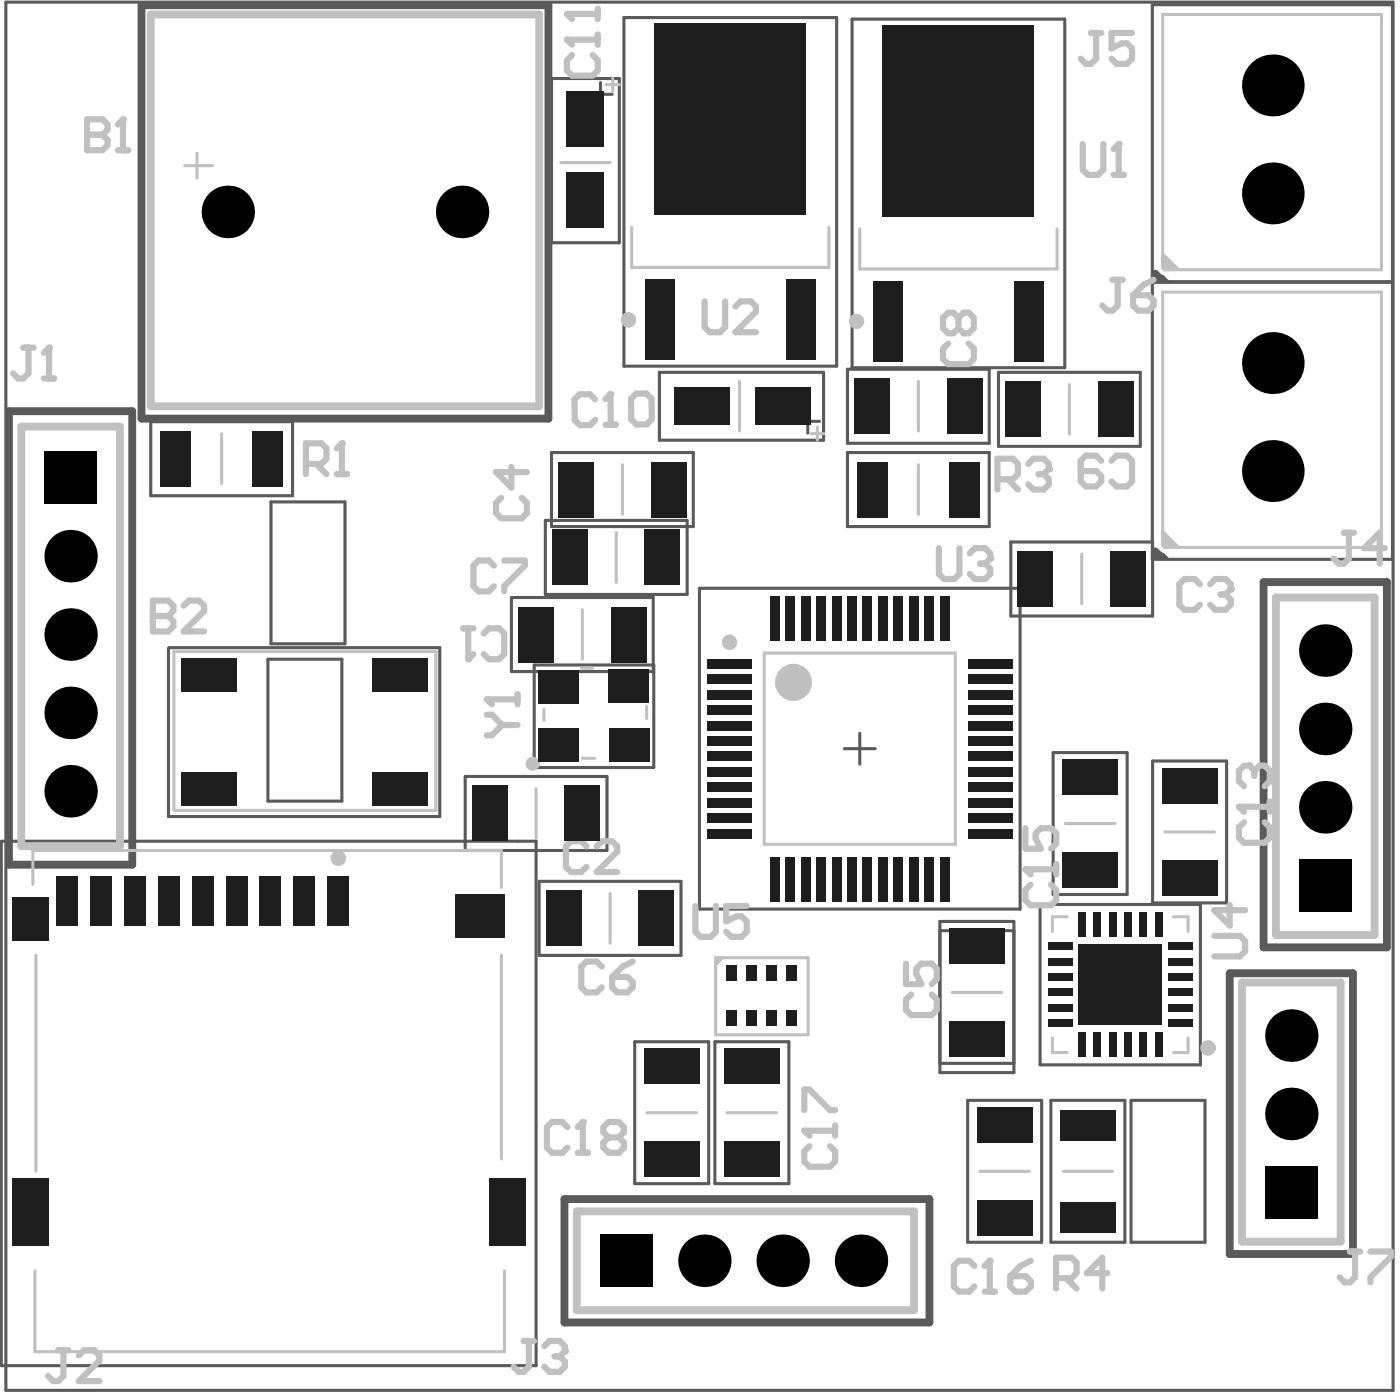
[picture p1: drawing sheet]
<svg xmlns="http://www.w3.org/2000/svg" width="151mm" height="150mm" viewBox="0 0 151 150" stroke-linecap="round" stroke-linejoin="round" font-family="sans-serif">
<g fill="#5a5a5a">
<path d="M124.3 29.1h.5l.6 .7-1.1-.1 .7 .7h-.7v-.7h1.2l.7 .7h-1.9z"/>
<path d="M124.3 59h.5l.6 .7-1.1-.1 .7 .7h-.7v-.7h1.2l.7 .7h-1.9z"/>
</g>
<g fill="none" stroke="#5a5a5a" stroke-width=".33">
<path d="M.6 .2h149.6v149.7h-149.6zM59.5 8.5h7.3v17.7h-7.3zM63.5 10.2h2.5M64.8 8.9v2.5M67.3 1.9h22.9v37.6h-22.9zM78.8 19v3.3M91.9 2.1h22.9v37.5h-22.9zM103.4 19.2v3.3M124.3 .5h25.9l-.1 29.9h-25.8zM77.1 20.7h3.3M91.4 39.8h15.3v8h-15.3zM101.7 20.9h3.3"/>
<path d="M124.3 30.4h25.9l-.1 29.9h-25.8zM16.3 45.5h15.3v7.9h-15.3zM29.2 54.1h8v15.3h-8zM58.8 56.1h15.3v8h-15.3zM59.5 48.8h15.3v8h-15.3zM71.1 40.1h17.7v7.4h-17.7zM85.9 45.4h2.5M87.1 44.2v2.5M91.4 48.8h15.3v8h-15.3zM107.7 40.1h15.3v8h-15.3zM109 58.4h15.3v8h-15.3zM18.3 69.8h29.1v18.2h-29.2v-18.1z"/>
<path d="M28.9 71.1h8v15.3h-8zM55.2 64.4h15.3v8h-15.3zM57.6 71.7h12.9v11h-12.9zM75.4 63.4h34.6v34.6h-34.6zM92.7 79.1v3.3M.1 90.7h57.7v56.5h-57.7zM50.2 83.7h15.3v8h-15.3zM58.1 95h15.3v8h-15.3zM91.1 80.7h3.3M101.4 99.3h7.9v16.3h-7.9zM112.2 97.5h17.3v17.3h-17.3zM113.6 81.1h8v15.3h-8z"/>
<path d="M124.3 82h8v15.3h-8zM68.5 112.3h7.9v15.3h-7.9zM77.1 112.3h8v15.3h-8zM101.4 100.3h7.9M101.4 114.6h7.9M104.4 118.6h7.9v15.3h-7.9zM113.3 118.6h8v15.3h-8zM119.2 106.2h3.3M120.8 104.5v3.3M122 118.6h8v15.3h-8z"/>
</g>
<g fill="none" stroke="#5a5a5a" stroke-width=".85">
<path d="M15.3 .6h43.8v44.5h-43.8zM1 44.3h13.3v48.9h-13.3zM136.3 62.8h13.3v39.3h-13.3zM132.6 104.9h13.3v30.3h-13.3zM60.9 129.3h39.3v13.3h-39.3z"/>
<circle cx="59.4" cy="80.5" r=".33"/>
</g>
<g fill="#c0c0c0">
<path d="M77.2 103.2h.8l.1 .1-1 1z"/>
<path d="M125.2 27.5l.3-.2 1.9 1.9h-1.7l-.5-.5z"/>
<path d="M125.2 57.4l.3-.2 1.9 1.9h-1.7l-.5-.4z"/>
</g>
<g fill="none" stroke="#c0c0c0" stroke-width=".33">
<path d="M19.9 17.9h3M21.2 16.5v2.7M60.5 17.5h5.3M65.4 9.1h1.4M66.1 8.4v1.4M68.1 24.5v4.3h21.3v-4.3M92.7 24.7v4.3h21.3v-4.3M125.4 28.9v-27.3h23.6v27.5h-23.4M23.9 46.8v5.3M66.5 57.4v5.4M67.1 50.1v5.4M79.8 41.1v5.4"/>
<path d="M87.4 46.7h1.5M88.2 46v1.5M99 41.1v5.4M99 50.1v5.4M115.3 41.5v5.3M116.7 59.7v5.4M125.4 58.8v-27.3h23.6v27.5h-23.4M58.7 76.5v1.2M62.7 72h1.2M62.8 65.7v5.4M69.7 76.1v1.4M82.4 70.4h20.6v20.6h-20.6z"/>
<path d="M3.5 95.3v-3.6h50.6v4M18.8 87.3v-17.1h28.2v17.2h-28.2M57.8 85v5.4M62.8 81.7h1.3M65.8 96.3v5.4M114.9 88.8h5.3M115.1 98.8h-1.6v1.6M125.6 89.7h5.4M126.6 98.8h1.5v1.6M3.9 103v23.3M54.1 103v21.9M69.8 120h5.3"/>
<path d="M77.2 103.2h10v8.4h-10zM78.4 120h5.4M102.7 107h5.3M113.5 111.9v1.6h1.6M128.1 111.9v1.6h-1.5M3.8 137v8.7h50.6v-8.7M105.7 126.3h5.3M114.7 126.3h5.3"/>
</g>
<path d="M16.3 1.6h41.8v42.2h-41.8zM2.3 46h10.6v45.2h-10.6zM137.6 64.4h10.6v36.4h-10.6zM134 105.9h10.6v28h-10.6zM62.2 130.6h36.4v10.6h-36.4z" fill="none" stroke="#c0c0c0" stroke-width=".85"/>
<path d="M52.5 77.1h.6l1.1 1.1M52.5 75.4h3.3M54.2 78.2l-1.1 1.1h-.6M54.2 78.2h1.6M55.8 74.8v1.1M132.6 97.6v2.2l-1.6-1.7h3.3M131 100.9h2.7l.6 .5v1.2l-.6 .5h-2.7M145.6 134.9h1.1M146.1 134.9v2.8l-.5 .5h-.6l-.5-.5M147.8 134.9h2.2v.6l-2.2 2.2v.5" fill="none" stroke="#c0c0c0" stroke-width=".67"/>
<circle cx="52.5" cy="75.4" r=".33" fill="#c0c0c0"/>
<path d="M101.3 59.1v2.8l.5 .5h1.1l.6-.5v-2.8M104.6 59.7l.5-.6h1.1l.6 .6v.5M52.5 75.4l.6 .5M75 97.7v2.7l.5 .6h1.2l.5-.6v-2.7M80.5 97.7h-2.2v1.6l1.1-.5h.6l.5 .5v1.1l-.5 .6h-1.1l-.6-.6" fill="none" stroke="#c0c0c0" stroke-width=".67"/>
<circle cx="106.8" cy="60.2" r=".33" fill="#c0c0c0"/>
<path d="M116.8 15.5v2.8l.5 .6h1.1l.6-.6v-2.8M120.1 18.9h1.1M120.7 15.5v3.4M76 32.5v2.8l.5 .5h1.2l.5-.5v-2.8M79.3 33l.6-.5h1.1l.5 .5v.6l-2.2 2.2h2.2M105.7 60.8h.5M106.2 60.8l.6 .5v.6l-.6 .5h-1.1l-.5-.5M106.8 60.2l-.6 .6" fill="none" stroke="#c0c0c0" stroke-width=".67"/>
<circle cx="120.7" cy="15.5" r=".33" fill="#c0c0c0"/>
<path d="M120.7 15.5l-.6 .6M107.6 51.7h1.6l.6-.6v-1.1l-.6-.5h-1.6v3.3M108.7 51.7l1.1 1.1M110.9 50l.6-.5h1.1l.5 .5v.6M113.9 137.8h1.7l.5-.5v-1.2l-.5-.5h-1.7v3.3M115 137.8l1.1 1.1M119.4 137.3h-2.2l1.7-1.7v3.3" fill="none" stroke="#c0c0c0" stroke-width=".67"/>
<circle cx="113.1" cy="50.6" r=".33" fill="#c0c0c0"/>
<path d="M33 50h1.7l.5-.5v-1.2l-.5-.5h-1.7v3.3M34.1 50l1.1 1.1M36.3 51.1h1.1M36.9 47.8v3.3M112 51.1h.6M112.6 51.1l.5 .6v.5l-.5 .6h-1.1l-.6-.6M113.1 50.6l-.5 .5" fill="none" stroke="#c0c0c0" stroke-width=".67"/>
<circle cx="36.9" cy="47.8" r=".33" fill="#c0c0c0"/>
<g fill="none" stroke="#c0c0c0" stroke-width=".67">
<path d="M117.7 3.6h1.1M118.2 3.6v2.7l-.5 .6h-.6l-.5-.6M122.1 3.6h-2.2v1.6l1.1-.5h.5l.6 .5v1.1l-.6 .6h-1.1l-.5-.6M120 30.2h1.1M120.5 30.2v2.7l-.5 .6h-.6l-.5-.6M122.2 31.8h1.7l.5 .6v.5l-.5 .6h-1.1l-.6-.6zM124.4 30.2l-1.1 .5-1.1 1.1M36.9 47.8l-.6 .5M144.9 57.4h1.1M145.5 57.4v2.8l-.6 .6h-.5l-.6-.6M149.4 59.1h-2.3l1.7-1.7v3.4M56.5 144.6h1.1"/>
<path d="M57 144.6v2.7l-.5 .6h-.6l-.5-.6M58.7 145.1l.6-.5h1.1l.5 .5v.6"/>
</g>
<circle cx="60.9" cy="145.7" r=".33" fill="#c0c0c0"/>
<path d="M2.5 37.5h1.1M3.1 37.5v2.8l-.6 .5h-.5l-.6-.5M5.3 37.5v3.3M4.7 40.8h1.1M6.3 145.6h1.1M6.8 145.6v2.7l-.5 .6h-.6l-.5-.6M8.5 146.1l.6-.5h1.1l.5 .5v.6l-2.2 2.2h2.2M59.8 146.2h.6M60.4 146.2l.5 .6v.5l-.5 .6h-1.1l-.6-.6M60.9 145.7l-.5 .5" fill="none" stroke="#c0c0c0" stroke-width=".67"/>
<circle cx="5.3" cy="37.5" r=".33" fill="#c0c0c0"/>
<path d="M5.3 37.5l-.6 .5M61.2 121.5l-.6-.5h-1.1l-.5 .5v2.2l.5 .6h1.1l.6-.6M62.3 124.3h1.1M62.9 121v3.3" fill="none" stroke="#c0c0c0" stroke-width=".67"/>
<circle cx="62.9" cy="121" r=".33" fill="#c0c0c0"/>
<path d="M62.9 121l-.6 .5M65.6 122.6l-.5-.5v-.6l.5-.5h1.1l.6 .5v.6l-.6 .5M65.6 122.6l-.5 .6v.5l.5 .6h1.1l.6-.6v-.5l-.6-.6M65.6 122.6h1.1M86.7 121.9h3.4M87.3 123.6l-.6 .5v1.1l.6 .6h2.2l.6-.6v-1.1l-.6-.5M90.1 121.3v1.2" fill="none" stroke="#c0c0c0" stroke-width=".67"/>
<circle cx="86.7" cy="121.9" r=".33" fill="#c0c0c0"/>
<path d="M86.7 119.7v-2.2h.6l2.2 2.2h.6M86.7 121.9l.6 .6M105.1 136.5l-.6-.6h-1.1l-.5 .6v2.2l.5 .5h1.1l.6-.5M106.2 139.2h1.1M106.7 135.9v3.3" fill="none" stroke="#c0c0c0" stroke-width=".67"/>
<circle cx="106.7" cy="135.9" r=".33" fill="#c0c0c0"/>
<path d="M110.6 93.7h3.3M111.1 95.4l-.5 .5v1.1l.5 .6h2.3l.5-.6v-1.1l-.5-.5M113.9 93.2v1.1M106.7 135.9l-.5 .6M109 137.6h1.6l.6 .5v.6l-.6 .5h-1.1l-.5-.5zM111.2 135.9l-1.1 .6-1.1 1.1" fill="none" stroke="#c0c0c0" stroke-width=".67"/>
<circle cx="110.6" cy="93.7" r=".33" fill="#c0c0c0"/>
<path d="M110.6 93.7l.5 .6M110.6 89.3v2.2h1.7l-.6-1.1v-.6l.6-.5h1.1l.5 .5v1.1l-.5 .6M133.6 87h3.3M134.2 88.6l-.6 .6v1.1l.6 .6h2.2l.5-.6v-1.1l-.5-.6M136.9 86.4v1.1" fill="none" stroke="#c0c0c0" stroke-width=".67"/>
<circle cx="133.6" cy="87" r=".33" fill="#c0c0c0"/>
<path d="M133.6 87l.6 .5M134.7 82.5h-.5l-.6 .6v1.1l.6 .6" fill="none" stroke="#c0c0c0" stroke-width=".67"/>
<circle cx="134.7" cy="82.5" r=".33" fill="#c0c0c0"/>
<path d="M61.1 4.3h3.4M61.7 5.9l-.6 .6v1.1l.6 .6h2.2l.6-.6v-1.1l-.6-.6M64.5 3.7v1.1M134.7 82.5l.6 .6M135.3 83.1v.6M135.3 83.1l.5-.6h.6l.5 .6v1.1l-.5 .6" fill="none" stroke="#c0c0c0" stroke-width=".67"/>
<circle cx="61.1" cy="4.3" r=".33" fill="#c0c0c0"/>
<path d="M61.1 4.3l.6 .5M61.1 1.5h3.4M64.5 1v1.1" fill="none" stroke="#c0c0c0" stroke-width=".67"/>
<circle cx="61.1" cy="1.5" r=".33" fill="#c0c0c0"/>
<path d="M61.1 1.5l.6 .6M64.2 43l-.6-.5h-1.1l-.5 .6v2.2l.6 .5h1.1l.5-.5M65.8 42.5l.1 3.3M66.4 45.8h-1.1" fill="none" stroke="#c0c0c0" stroke-width=".67"/>
<circle cx="65.8" cy="42.5" r=".33" fill="#c0c0c0"/>
<g fill="none" stroke="#c0c0c0" stroke-width=".67">
<path d="M102.3 37l-.6 .6v1.1l.6 .6h2.2l.5-.6v-1.1l-.5-.6M103.4 34.3l-.6-.6h-.5l-.6 .6v1.1l.6 .5h.5l.6-.5M103.4 34.3l.5-.6h.6l.5 .6v1.1l-.5 .5h-.6l-.5-.5M103.4 34.3v1.1M54 53.7l-.5 .5v1.1l.5 .6h2.3l.5-.6v-1.1l-.5-.5M55.2 50.3v2.3l-1.7-1.7h3.3M65.8 42.5l-.5 .5M68.6 42.4h1.1l.6 .6v2.2l-.6 .5-1.1 .1-.5-.6v-2.2zM118.8 49.7l-.6-.6h-1.1l-.5 .6v2.2l.5 .5h1.1l.6-.5v-.6l-.6-.5h-1.6M119.9 49.7l.5-.6h1.1l.6 .6v2.2l-.6 .5h-1.1l-.5-.5M53.3 61l-.6-.6h-1.1l-.5 .6v2.2l.5 .6h1.1l.6-.6M54.4 60.4h2.2v.6l-2.2 2.2v.6"/>
<path d="M129.4 63l-.5-.6h-1.2l-.5 .6v2.2l.5 .5h1.2l.5-.5M130.5 63l.6-.6h1.1l.5 .6v.5M64.9 104.2l-.5-.5h-1.2l-.5 .5v2.2l.5 .6h1.2l.5-.6M66 105.3h1.7l.5 .6v.5l-.5 .6h-1.1l-.6-.6zM68.2 103.7l-1.1 .5-1.1 1.1M97.7 103.9v2.2h1.7l-.6-1.1v-.6l.6-.5h1.1l.5 .5v1.1l-.5 .6M98.3 107.2l-.6 .6v1.1l.6 .5h2.2l.5-.5v-1.1l-.5-.6"/>
</g>
<circle cx="132.7" cy="63.5" r=".33" fill="#c0c0c0"/>
<path d="M49.9 67.7h1.2M50.5 67.7v3.4M52.2 68.3l.5-.6h1.1l.6 .6v2.2l-.6 .6h-1.1l-.5-.6M131.6 64.1h.6M132.2 64.1l.5 .5v.6l-.5 .5h-1.1l-.6-.5M132.7 63.5l-.5 .6M63.2 91.2l-.5-.5h-1.1l-.6 .5v2.3l.6 .5h1.1l.5-.5M64.4 91.2l.5-.5h1.1l.6 .5v.6l-2.2 2.2h2.2" fill="none" stroke="#c0c0c0" stroke-width=".67"/>
<circle cx="50.5" cy="71.1" r=".33" fill="#c0c0c0"/>
<path d="M16.5 64.8v3.3h1.6l.6-.6v-.5l-.6-.6h-1.6M51.1 70.5l-.6 .6" fill="none" stroke="#c0c0c0" stroke-width=".67"/>
<circle cx="16.5" cy="66.4" r=".33" fill="#c0c0c0"/>
<path d="M9.4 12.9v3.3h1.7l.5-.6v-.5l-.5-.6h-1.7M16.5 64.8h1.6l.6 .5v.6l-.6 .5h-1.6M19.8 65.3l.6-.5h1.1l.5 .5v.6l-2.2 2.2h2.2" fill="none" stroke="#c0c0c0" stroke-width=".67"/>
<circle cx="9.4" cy="14.5" r=".33" fill="#c0c0c0"/>
<path d="M9.4 12.9h1.7l.5 .5v.6l-.5 .5h-1.7M12.7 16.2h1.1M13.3 12.9v3.3" fill="none" stroke="#c0c0c0" stroke-width=".67"/>
<circle cx="13.3" cy="12.9" r=".33" fill="#c0c0c0"/>
<path d="M13.3 12.9l-.6 .5" fill="none" stroke="#c0c0c0" stroke-width=".67"/>
<g fill="none" stroke="#c0c0c0" stroke-width=".83">
<circle cx="67.8" cy="34.5" r=".42"/>
<circle cx="92.4" cy="34.7" r=".42"/>
<circle cx="78.7" cy="69.2" r=".42"/>
<circle cx="36.5" cy="92.5" r=".42"/>
<circle cx="130.3" cy="113" r=".42"/>
</g>
<circle cx="57.4" cy="82.3" r=".33" fill="none" stroke="#c0c0c0" stroke-width=".85"/>
<circle cx="85.6" cy="73.6" r="1" fill="none" stroke="#c0c0c0" stroke-width="2"/>
<g fill="#000">
<path d="M4.8 48.7h5.6v5.6h-5.6z" fill-rule="evenodd"/>
<path d="M140.1 92.7h5.7v5.6h-5.7z" fill-rule="evenodd"/>
<path d="M64.7 133.1h5.7v5.6h-5.7z" fill-rule="evenodd"/>
<path d="M136.4 125.7h5.7v5.7h-5.7z" fill-rule="evenodd"/>
</g>
<g fill="#000">
<circle cx="137.3" cy="9.2" r="3.3"/>
<circle cx="24.6" cy="22.8" r="2.83"/>
<circle cx="49.8" cy="22.8" r="2.83"/>
<circle cx="137.3" cy="39.1" r="3.3"/>
<circle cx="137.3" cy="20.9" r="3.3"/>
<circle cx="7.6" cy="60" r="2.83"/>
<circle cx="137.3" cy="50.8" r="3.3"/>
<circle cx="7.6" cy="68.4" r="2.83"/>
<circle cx="7.6" cy="76.9" r="2.83"/>
<circle cx="142.9" cy="78.6" r="2.83"/>
<circle cx="142.9" cy="70.1" r="2.83"/>
<circle cx="7.6" cy="85.3" r="2.83"/>
<circle cx="142.9" cy="87" r="2.83"/>
<circle cx="139.3" cy="111.6" r="2.83"/>
<circle cx="76" cy="135.9" r="2.83"/>
<circle cx="84.4" cy="135.9" r="2.83"/>
<circle cx="92.9" cy="135.9" r="2.83"/>
<circle cx="139.3" cy="120.1" r="2.83"/>
</g>
<g fill="#1e1e1e">
<path d="M94.2 30.3h3.2v8.7h-3.2z" fill-rule="evenodd"/>
<path d="M109.4 30.3h3.1v8.7h-3.1z" fill-rule="evenodd"/>
<path d="M95.2 2.7h16.3v20.6h-16.3z" fill-rule="evenodd"/>
<path d="M58 72.2h4.4v3.7h-4.4z" fill-rule="evenodd"/>
<path d="M65.6 72.2h4.4v3.6h-4.4z" fill-rule="evenodd"/>
<path d="M58 78.5h4.4v3.7h-4.4z" fill-rule="evenodd"/>
<path d="M65.7 78.5h4.3v3.7h-4.3z" fill-rule="evenodd"/>
<path d="M109.8 59.4h3.8v6h-3.8z" fill-rule="evenodd"/>
<path d="M119.7 59.4h3.9v6h-3.9z" fill-rule="evenodd"/>
<path d="M69.5 57.1h3.9v6h-3.9z" fill-rule="evenodd"/>
<path d="M59.6 57.1h3.8v6h-3.8z" fill-rule="evenodd"/>
<path d="M116.3 101.8h9v8.7h-9z" fill-rule="evenodd"/>
<path d="M124.6 111.3h.8v2.7h-.8z" fill-rule="evenodd"/>
<path d="M122.9 111.3h.8v2.7h-.8z" fill-rule="evenodd"/>
<path d="M121.2 111.3h.9v2.7h-.9z" fill-rule="evenodd"/>
<path d="M119.6 111.3h.8v2.7h-.8z" fill-rule="evenodd"/>
<path d="M117.9 111.3h.8v2.7h-.8z" fill-rule="evenodd"/>
<path d="M116.2 111.3h.9v2.7h-.9z" fill-rule="evenodd"/>
<path d="M113 109.9h2.7v.8h-2.7z" fill-rule="evenodd"/>
<path d="M113 108.2h2.7v.9h-2.7z" fill-rule="evenodd"/>
<path d="M113 106.6h2.7v.8h-2.7z" fill-rule="evenodd"/>
<path d="M113 104.9h2.7v.8h-2.7z" fill-rule="evenodd"/>
<path d="M113 103.2h2.7v.9h-2.7z" fill-rule="evenodd"/>
<path d="M113 101.6h2.7v.8h-2.7z" fill-rule="evenodd"/>
<path d="M116.2 98.3h.9v2.7h-.9z" fill-rule="evenodd"/>
<path d="M117.9 98.3h.8v2.7h-.8z" fill-rule="evenodd"/>
<path d="M119.6 98.3h.8v2.7h-.8z" fill-rule="evenodd"/>
<path d="M121.2 98.3h.9v2.7h-.9z" fill-rule="evenodd"/>
<path d="M122.9 98.3h.8v2.7h-.8z" fill-rule="evenodd"/>
<path d="M124.6 98.3h.8v2.7h-.8z" fill-rule="evenodd"/>
<path d="M126 101.6h2.6v.8h-2.6z" fill-rule="evenodd"/>
<path d="M126 103.2h2.6v.9h-2.6z" fill-rule="evenodd"/>
<path d="M126 104.9h2.6v.8h-2.6z" fill-rule="evenodd"/>
<path d="M126 106.6h2.6v.8h-2.6z" fill-rule="evenodd"/>
<path d="M126 108.2h2.6v.9h-2.6z" fill-rule="evenodd"/>
<path d="M126 109.9h2.6v.8h-2.6z" fill-rule="evenodd"/>
<path d="M102.4 100.1h6v3.8h-6z" fill-rule="evenodd"/>
<path d="M102.4 110.1h6v3.8h-6z" fill-rule="evenodd"/>
<path d="M65.9 65.4h3.8v6h-3.8z" fill-rule="evenodd"/>
<path d="M55.9 65.4h3.8v6h-3.8z" fill-rule="evenodd"/>
<path d="M61.1 9.9h4.1v6h-4.1z" fill-rule="evenodd"/>
<path d="M61.1 9.9h4.1v6h-4.1z" fill-rule="evenodd"/>
<path d="M61.1 18.6h4.1v6h-4.1z" fill-rule="evenodd"/>
<path d="M69.6 30.2h3.2v8.6h-3.2z" fill-rule="evenodd"/>
<path d="M84.8 30.2h3.1v8.6h-3.1z" fill-rule="evenodd"/>
<path d="M70.6 2.6h16.3v20.6h-16.3z" fill-rule="evenodd"/>
<path d="M19.6 83.2h6v3.7h-6z" fill-rule="evenodd"/>
<path d="M40.2 83.2h6v3.7h-6z" fill-rule="evenodd"/>
<path d="M40.2 70.9h6v3.7h-6z" fill-rule="evenodd"/>
<path d="M19.6 70.9h6v3.7h-6z" fill-rule="evenodd"/>
<path d="M35.3 94.4h2.3v5.4h-2.3z" fill-rule="evenodd"/>
<path d="M31.7 94.4h2.3v5.4h-2.3z" fill-rule="evenodd"/>
<path d="M28 94.4h2.3v5.4h-2.3z" fill-rule="evenodd"/>
<path d="M24.4 94.4h2.3v5.4h-2.3z" fill-rule="evenodd"/>
<path d="M20.7 94.4h2.3v5.4h-2.3z" fill-rule="evenodd"/>
<path d="M17 94.4h2.4v5.4h-2.4z" fill-rule="evenodd"/>
<path d="M13.4 94.4h2.3v5.4h-2.3z" fill-rule="evenodd"/>
<path d="M9.7 94.4h2.4v5.4h-2.4z" fill-rule="evenodd"/>
<path d="M6.1 94.4h2.3v5.4h-2.3z" fill-rule="evenodd"/>
<path d="M1.2 96.8h4v4.6h-4z" fill-rule="evenodd"/>
<path d="M1.2 127h4v7.3h-4z" fill-rule="evenodd"/>
<path d="M52.8 127h4v7.3h-4z" fill-rule="evenodd"/>
<path d="M49.1 96.4h5.3v4.7h-5.3z" fill-rule="evenodd"/>
<path d="M78.3 108.9h1.1v1.7h-1.1z" fill-rule="evenodd"/>
<path d="M80.4 104.1h1.2v1.6h-1.2z" fill-rule="evenodd"/>
<path d="M84.7 108.9h1.2v1.7h-1.2z" fill-rule="evenodd"/>
<path d="M82.6 108.9h1.1v1.7h-1.1z" fill-rule="evenodd"/>
<path d="M80.4 108.9h1.2v1.7h-1.2z" fill-rule="evenodd"/>
<path d="M84.7 104.1h1.2v1.6h-1.2z" fill-rule="evenodd"/>
<path d="M82.6 104.1h1.1v1.6h-1.1z" fill-rule="evenodd"/>
<path d="M78.3 104.1h1.1v1.6h-1.1z" fill-rule="evenodd"/>
<path d="M114.3 119.6h6v3.4h-6z" fill-rule="evenodd"/>
<path d="M114.3 129.6h6v3.3h-6z" fill-rule="evenodd"/>
<path d="M105.4 119.4h5.9v3.8h-5.9z" fill-rule="evenodd"/>
<path d="M105.4 129.4h5.9v3.8h-5.9z" fill-rule="evenodd"/>
<path d="M125.3 92.8h6v3.8h-6z" fill-rule="evenodd"/>
<path d="M125.3 82.8h6v3.8h-6z" fill-rule="evenodd"/>
<path d="M114.6 81.9h6v3.8h-6z" fill-rule="evenodd"/>
<path d="M114.6 91.9h6v3.8h-6z" fill-rule="evenodd"/>
<path d="M27.2 46.5h3.4v5.9h-3.4z" fill-rule="evenodd"/>
<path d="M17.3 46.5h3.3v5.9h-3.3z" fill-rule="evenodd"/>
<path d="M68.9 96h3.8v6h-3.8z" fill-rule="evenodd"/>
<path d="M58.9 96h3.8v6h-3.8z" fill-rule="evenodd"/>
<path d="M70.2 49.8h3.8v6h-3.8z" fill-rule="evenodd"/>
<path d="M60.2 49.8h3.9v6h-3.9z" fill-rule="evenodd"/>
<path d="M92.4 49.8h3.3v6h-3.3z" fill-rule="evenodd"/>
<path d="M102.4 49.8h3.3v6h-3.3z" fill-rule="evenodd"/>
<path d="M78.1 113.1h6v3.8h-6z" fill-rule="evenodd"/>
<path d="M78.1 123h6v3.9h-6z" fill-rule="evenodd"/>
<path d="M69.5 113.1h5.9v3.8h-5.9z" fill-rule="evenodd"/>
<path d="M69.5 123h5.9v3.9h-5.9z" fill-rule="evenodd"/>
<path d="M76.3 79.4h4.8v1h-4.8z" fill-rule="evenodd"/>
<path d="M76.3 71.1h4.8v1h-4.8z" fill-rule="evenodd"/>
<path d="M76.3 72.7h4.8v1h-4.8z" fill-rule="evenodd"/>
<path d="M76.3 74.4h4.8v1h-4.8z" fill-rule="evenodd"/>
<path d="M76.3 76.1h4.8v1h-4.8z" fill-rule="evenodd"/>
<path d="M76.3 77.7h4.8v1h-4.8z" fill-rule="evenodd"/>
<path d="M76.3 81h4.8v1h-4.8z" fill-rule="evenodd"/>
<path d="M76.3 82.7h4.8v1h-4.8z" fill-rule="evenodd"/>
<path d="M76.3 84.4h4.8v1h-4.8z" fill-rule="evenodd"/>
<path d="M76.3 86h4.8v1h-4.8z" fill-rule="evenodd"/>
<path d="M76.3 87.7h4.8v1h-4.8z" fill-rule="evenodd"/>
<path d="M76.3 89.4h4.8v1h-4.8z" fill-rule="evenodd"/>
<path d="M83.1 92.4h1v4.8h-1z" fill-rule="evenodd"/>
<path d="M84.7 92.4h1v4.8h-1z" fill-rule="evenodd"/>
<path d="M86.4 92.4h1v4.8h-1z" fill-rule="evenodd"/>
<path d="M88.1 92.4h1v4.8h-1z" fill-rule="evenodd"/>
<path d="M89.7 92.4h1v4.8h-1z" fill-rule="evenodd"/>
<path d="M91.4 92.4h1v4.8h-1z" fill-rule="evenodd"/>
<path d="M93.1 92.4h1v4.8h-1z" fill-rule="evenodd"/>
<path d="M94.7 92.4h1v4.8h-1z" fill-rule="evenodd"/>
<path d="M96.4 92.4h1v4.8h-1z" fill-rule="evenodd"/>
<path d="M98 92.4h1v4.8h-1z" fill-rule="evenodd"/>
<path d="M99.7 92.4h1v4.8h-1z" fill-rule="evenodd"/>
<path d="M101.4 92.4h1v4.8h-1z" fill-rule="evenodd"/>
<path d="M104.4 89.4h4.8v1h-4.8z" fill-rule="evenodd"/>
<path d="M104.4 87.7h4.8v1h-4.8z" fill-rule="evenodd"/>
<path d="M104.4 86h4.8v1h-4.8z" fill-rule="evenodd"/>
<path d="M104.4 84.4h4.8v1h-4.8z" fill-rule="evenodd"/>
<path d="M104.4 82.7h4.8v1h-4.8z" fill-rule="evenodd"/>
<path d="M104.4 81h4.8v1h-4.8z" fill-rule="evenodd"/>
<path d="M104.4 79.4h4.8v1h-4.8z" fill-rule="evenodd"/>
<path d="M104.4 77.7h4.8v1h-4.8z" fill-rule="evenodd"/>
<path d="M104.4 74.4h4.8v1h-4.8z" fill-rule="evenodd"/>
<path d="M104.4 72.7h4.8v1h-4.8z" fill-rule="evenodd"/>
<path d="M104.4 71.1h4.8v1h-4.8z" fill-rule="evenodd"/>
<path d="M101.4 64.3h1v4.8h-1z" fill-rule="evenodd"/>
<path d="M99.7 64.3h1v4.8h-1z" fill-rule="evenodd"/>
<path d="M98 64.3h1v4.8h-1z" fill-rule="evenodd"/>
<path d="M96.4 64.3h1v4.8h-1z" fill-rule="evenodd"/>
<path d="M94.7 64.3h1v4.8h-1z" fill-rule="evenodd"/>
<path d="M93.1 64.3h1v4.8h-1z" fill-rule="evenodd"/>
<path d="M91.4 64.3h1v4.8h-1z" fill-rule="evenodd"/>
<path d="M89.7 64.3h1v4.8h-1z" fill-rule="evenodd"/>
<path d="M88.1 64.3h1v4.8h-1z" fill-rule="evenodd"/>
<path d="M86.4 64.3h1v4.8h-1z" fill-rule="evenodd"/>
<path d="M83.1 64.3h1v4.8h-1z" fill-rule="evenodd"/>
<path d="M104.4 76.1h4.8v1h-4.8z" fill-rule="evenodd"/>
<path d="M84.7 64.3h1v4.8h-1z" fill-rule="evenodd"/>
<path d="M60.9 84.7h3.8v6h-3.8z" fill-rule="evenodd"/>
<path d="M50.9 84.7h3.8v6h-3.8z" fill-rule="evenodd"/>
<path d="M81.4 41.8h6v4h-6z" fill-rule="evenodd"/>
<path d="M81.4 41.8h6v4h-6z" fill-rule="evenodd"/>
<path d="M72.7 41.8h6v4h-6z" fill-rule="evenodd"/>
<path d="M108.4 41.1h3.9v6h-3.9z" fill-rule="evenodd"/>
<path d="M118.4 41.1h3.8v6h-3.8z" fill-rule="evenodd"/>
<path d="M102.1 40.8h3.8v6h-3.8z" fill-rule="evenodd"/>
<path d="M92.1 40.8h3.9v6h-3.9z" fill-rule="evenodd"/>
</g>
</svg>
